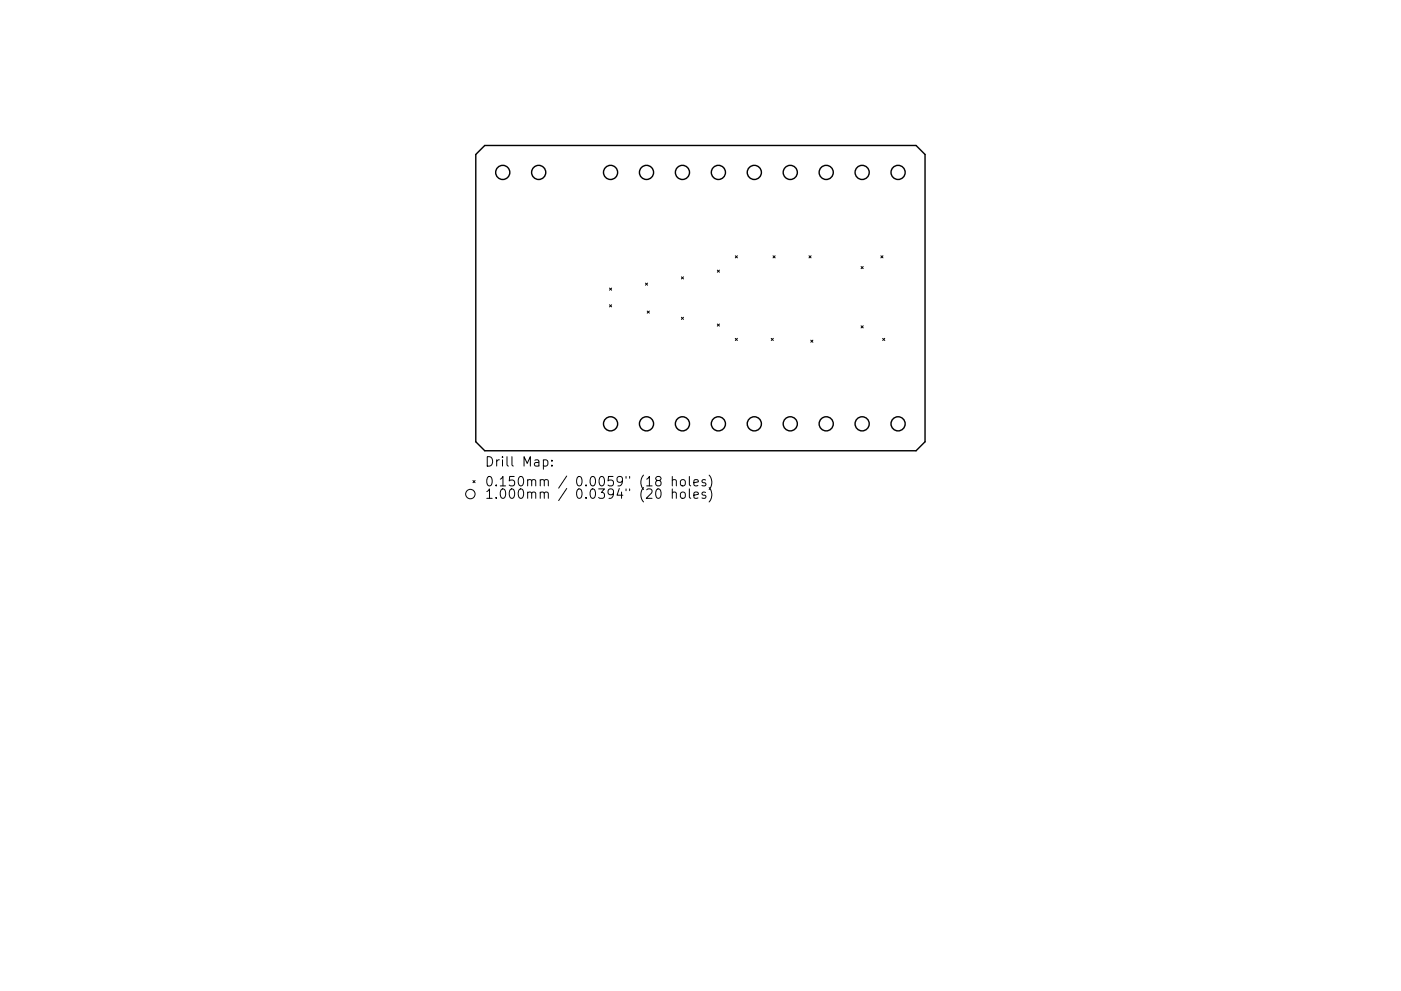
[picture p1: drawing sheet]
<svg xmlns="http://www.w3.org/2000/svg" width="297mm" height="210mm" viewBox="0 0 297 210" stroke-linecap="round" stroke-linejoin="round" font-family="sans-serif">
<defs><g id="words">
<g font-size="2.8">
<text x="102.7" y="99">Drill Map:</text>
<text x="102.7" y="103.2">0.150mm / 0.0059&quot; (18 holes)</text>
<text x="102.7" y="105.8">1.000mm / 0.0394&quot; (20 holes)</text>
</g>
</g></defs>
<g fill="none" stroke="#000" stroke-width=".3">
<path d="M100.9 32.8l1.9-1.9h91.4l1.9 1.9v60.9l-1.9 1.9h-91.4l-1.9-1.9z"/>
<circle cx="106.6" cy="36.6" r="1.5"/>
<circle cx="114.2" cy="36.6" r="1.5"/>
<circle cx="129.5" cy="36.6" r="1.5"/>
<circle cx="137.1" cy="36.6" r="1.5"/>
<circle cx="144.7" cy="36.6" r="1.5"/>
<circle cx="152.3" cy="36.6" r="1.5"/>
<circle cx="159.9" cy="36.6" r="1.5"/>
<circle cx="167.6" cy="36.6" r="1.5"/>
<circle cx="175.2" cy="36.6" r="1.5"/>
<circle cx="182.8" cy="36.6" r="1.5"/>
<circle cx="190.4" cy="36.6" r="1.5"/>
<circle cx="129.5" cy="89.9" r="1.5"/>
<circle cx="137.1" cy="89.9" r="1.5"/>
<circle cx="144.7" cy="89.9" r="1.5"/>
<circle cx="152.3" cy="89.9" r="1.5"/>
<circle cx="159.9" cy="89.9" r="1.5"/>
<circle cx="167.6" cy="89.9" r="1.5"/>
<circle cx="175.2" cy="89.9" r="1.5"/>
<circle cx="182.8" cy="89.9" r="1.5"/>
<circle cx="190.4" cy="89.9" r="1.5"/>
</g>
<g fill="none" stroke="#000" stroke-width=".21">
<path d="M144.5 58.7l.4 .5M144.9 58.7l-.4 .5M152.1 57.3l.4 .5M152.5 57.3l-.4 .5M155.9 54.3l.4 .4M156.3 54.3l-.4 .4M163.9 54.3l.4 .4M164.3 54.3l-.4 .4M171.5 54.3l.5 .4M172 54.3l-.5 .4M182.6 56.5l.4 .5M183 56.5l-.4 .5"/>
<path d="M186.8 54.3l.4 .4M187.2 54.3l-.4 .4M129.2 61.1l.5 .5M129.2 64.7l.5 .4M129.7 61.1l-.5 .5M129.7 64.7l-.5 .4M136.8 60.1l.5 .4M137.2 66l.5 .4M137.3 60.1l-.5 .4M137.7 66l-.5 .4M144.5 67.3l.4 .5M144.9 67.3l-.4 .5"/>
<path d="M152.1 68.7l.4 .5M152.5 68.7l-.4 .5M155.9 71.8l.4 .4M156.3 71.8l-.4 .4M163.5 71.8l.5 .4M164 71.8l-.5 .4M171.9 72.2l.4 .4M172.3 72.2l-.4 .4M182.6 69.1l.4 .5M183 69.1l-.4 .5M187.1 71.8l.5 .4M187.6 71.8l-.5 .4"/>
<path d="M115.2 97.7l.6-.1 .4 .3v.6l-.2 .3h-.8M117 98.7v.2M117 97.7v.1M100.3 102l.4 .4M100.7 102l-.4 .4M139.2 103.9l.5-.2a1.25 1.25 0 0 1 0 2l-.4-.1-.2-.3-.1-.8zM139.4 101.9l-.4-.3 .1-.3 .3-.2 .6 .1 .2 .3-.1 .3-.9 .2-.2 .3 .1 .6 .3 .2 .6-.1 .2-.3-.1-.6-.3-.2M142.5 101.9l.3-.1 .5 .1 .1 1.2M142.5 104.6l.3-.2 .5 .1 .1 1.2M142.5 101.1v2M142.5 103.7v2M144.3 104.6a.54 .54 0 0 1 .6-.2 .54 .54 0 0 1 .4 .4l-.1 .7a.54 .54 0 0 1-.5 .2 .54 .54 0 0 1-.4-.4z"/>
<path d="M144.4 101.9a.54 .54 0 0 1 .9 .2v.6a.54 .54 0 0 1-.5 .4 .54 .54 0 0 1-.5-.4v-.6zM146.2 101.1v1.7l.2 .3M146.2 103.7v1.7l.2 .3M147.1 102.4l1-.2-.1-.3-.6-.1-.3 .2 .1 1h.8M147.1 105.1l1-.2-.1-.4-.6-.1-.3 .3 .1 .9h.8M149.6 101.9l-.5-.1-.3 .2 .1 .3 .7 .2v.5h-.8M149.6 104.5l-.5-.1-.3 .3 .1 .3 .7 .2v.4h-.8M150.3 100.8a2.29 2.29 0 0 1 0 3.1M150.3 103.4a2.29 2.29 0 0 1 0 3.1"/>
<circle cx="99.7" cy="104.8" r="1"/>
</g>
<use href="#words"/>
</svg>
